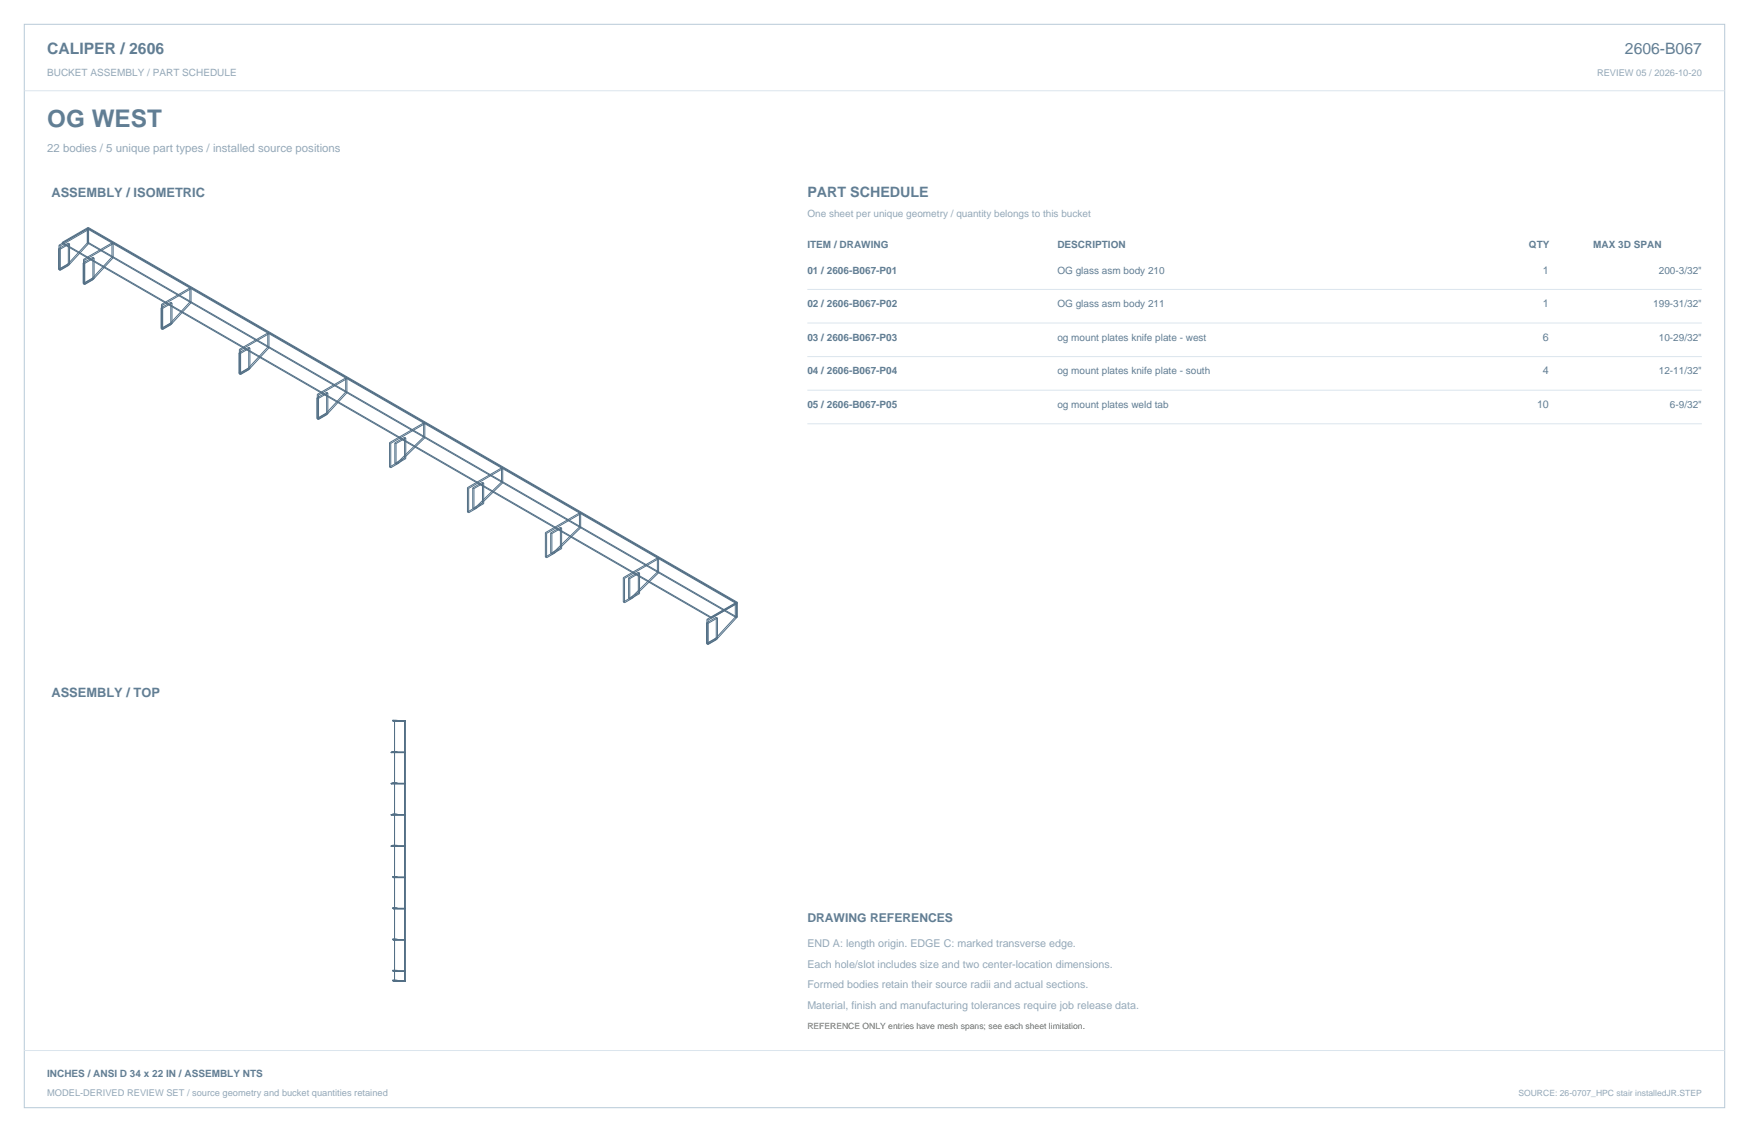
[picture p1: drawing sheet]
<svg xmlns="http://www.w3.org/2000/svg" width="864mm" height="559mm" viewBox="0 0 864 559" stroke-linecap="round" stroke-linejoin="round" font-family="sans-serif">
<defs><g id="words">
<text font-size="12" fill="#617e94" x="23" y="63">OG WEST</text>
<g font-size="7.8" fill="#617e94">
<text x="23" y="27">CALIPER / 2606</text>
<text x="802" y="27">2606-B067</text>
</g>
<text font-size="7.1" fill="#617e94" x="399" y="97">PART SCHEDULE</text>
<g font-size="6.3" fill="#617e94">
<text x="25" y="97">ASSEMBLY / ISOMETRIC</text>
<text x="25" y="344">ASSEMBLY / TOP</text>
</g>
<text font-size="6" fill="#617e94" x="399" y="455">DRAWING REFERENCES</text>
<text font-size="5.6" fill="#93a8b9" x="23" y="75">22 bodies / 5 unique part types / installed source positions</text>
<g font-size="5.3" fill="#617e94">
<text x="762" y="135">1</text>
<text x="762" y="152">1</text>
<text x="762" y="168">6</text>
<text x="762" y="185">4</text>
<text x="759" y="201">10</text>
</g>
<g font-size="5.3" fill="#93a8b9">
<text x="399" y="467">END A: length origin. EDGE C: marked transverse edge.</text>
<text x="399" y="478">Each hole/slot includes size and two center-location dimensions.</text>
<text x="399" y="488">Formed bodies retain their source radii and actual sections.</text>
<text x="399" y="498">Material, finish and manufacturing tolerances require job release data.</text>
</g>
<g font-size="4.9" fill="#93a8b9">
<text x="23" y="38">BUCKET ASSEMBLY / PART SCHEDULE</text>
<text x="399" y="107">One sheet per unique geometry / quantity belongs to this bucket</text>
</g>
<g font-size="4.9" fill="#617e94">
<text x="399" y="122">ITEM / DRAWING</text>
<text x="522" y="122">DESCRIPTION</text>
<text x="755" y="122">QTY</text>
<text x="787" y="122">MAX 3D SPAN</text>
<text x="399" y="135">01 / 2606-B067-P01</text>
<text x="522" y="135">OG glass asm body 210</text>
<text x="819" y="135">200-3/32&quot;</text>
<text x="399" y="152">02 / 2606-B067-P02</text>
<text x="522" y="152">OG glass asm body 211</text>
<text x="816" y="152">199-31/32&quot;</text>
<text x="399" y="168">03 / 2606-B067-P03</text>
<text x="522" y="168">og mount plates knife plate - west</text>
<text x="819" y="168">10-29/32&quot;</text>
<text x="399" y="185">04 / 2606-B067-P04</text>
<text x="522" y="185">og mount plates knife plate - south</text>
<text x="819" y="185">12-11/32&quot;</text>
<text x="399" y="201">05 / 2606-B067-P05</text>
<text x="522" y="201">og mount plates weld tab</text>
<text x="825" y="201">6-9/32&quot;</text>
<text x="23" y="532">INCHES / ANSI D 34 x 22 IN / ASSEMBLY NTS</text>
</g>
<g font-size="4.6" fill="#93a8b9">
<text x="789" y="38">REVIEW 05 / 2026-10-20</text>
<text x="23" y="541">MODEL-DERIVED REVIEW SET / source geometry and bucket quantities retained</text>
</g>
<text font-size="4.2" fill="#ad6b22" x="399" y="508">REFERENCE ONLY entries have mesh spans; see each sheet limitation.</text>
<text font-size="4.2" fill="#93a8b9" x="750" y="541">SOURCE: 26-0707_HPC stair installedJR.STEP</text>
</g></defs>
<path d="M12 12h840v535h-840z" fill="none" stroke="#b8cad8" stroke-width=".49"/>
<path d="M12 45h840M399 143h441M399 159h441M399 176h441M399 193h441M399 209h441M12 519h840" fill="none" stroke="#dbe5ed" stroke-width=".49"/>
<g fill="none" stroke="#536f85" stroke-width=".49">
<path d="M31 120l320 185M43 120v-7l321 185M43 120l321 185M43 120l-10 11M44 112l320 185M44 112l-13 8M44 112v8M44 120l320 185M44 120h-1M29 133h1M29 123h1M29 123v10"/>
<path d="M29 121l15-8 320 185-14 8M29 121h1M29 121v12l4-2M30 123v10l4-2M30 121l14-8v7l-10 11M30 121v12M33 131h1M34 130v1M34 120h.1M34 131l-4 2M34 130l-5 3M34 120v10"/>
<path d="M34 120l-5 3M34 120l-4 3M34 120v11M41 140h1M41 130h1M41 130v10M41 128h1M41 128l14-8v7l-10 11M41 128v12l4-2M42 130v10l4-2M42 128l14-8v7l-10 11M42 128v12"/>
<path d="M45 138h1M46 137v1M46 127h.1M46 138l-4 2M46 137l-5 3M46 127v10M46 127l-5 3M46 127l-4 3M46 127v11M80 152h.1M80 152v10M80 150v1"/>
<path d="M80 150l14-8v7l-10 11M80 150v12l4-2M80 152v11l5-3M80 151l14-8v6l-10 11M80 151v12M84 160h.1M84 159l1 1M84 149l1 1M84 159l-4 3M84 149v10M84 149l-4 3M85 150l-5 2"/>
<path d="M85 150v10M80 162v1M84 160l-4 3M118 174l1 1M118 174v10M118 172l1 1M118 172l14-8v7l-10 11M118 172v13l4-3M119 175v10l4-3M119 173l14-8v7l-10 11M119 173v12M123 171v1"/>
<path d="M123 171v11M123 171l-5 3M123 172l-4 3M123 172v10M118 184l1 1M122 182l1 1M123 182h.1M123 183l-4 2M123 182l-5 2M156 196l1 1M156 196v11M157 195h.1"/>
<path d="M157 195l14-8v7l-10 10M157 195v12l4-3M157 197v10l5-3M157 195l14-8v7l-10 11M157 195v12M161 194h1M161 194v10M161 194l-5 2M162 194l-5 3M162 194v10M156 207h1M161 204v1"/>
<path d="M161 204h1M161 205l-4 2M161 204l-5 3M192 219h1M192 219l17-10v7l-13 12M192 219v12M193 219l17-10v7l-13 13M193 219v12M195 219h1M195 219v10M196 219v10M200 216h.1"/>
<path d="M200 216v10M200 216l-5 3M200 216l-4 3M192 231h1M195 229h1M196 228l1 1M196 228l-4 3M197 229l-4 2M200 226h.1M200 226l-5 3M200 226l-4 3M238 238h1"/>
<path d="M238 238v10M238 238l-5 3M239 238l-5 3M239 238v11M231 253h.1M231 241h.1M231 241l17-10v7l-13 12M231 241v12M231 241l17-10v7l-13 13M233 251h1M233 241h1M233 241v10"/>
<path d="M234 241v10M235 250v1M235 250l-4 3M235 251l-4 2M238 248l1 1M238 248l-5 3M239 249l-5 2M286 253l1 1M286 253v7l-13 13M286 253l-17 10M287 254v7l-13 12M287 254l-17 9"/>
<path d="M269 275h1M269 263h1M269 263v12M270 263v12M272 273l1 1M272 263h1M272 263v10M273 263v11M273 273h1M273 273l-4 2M274 273l-4 2M277 270v1"/>
<path d="M277 260v1M277 270l-5 3M277 260v10M277 260l-5 3M277 261l-4 2M277 261v10M277 271l-4 3M325 275v1M325 275v7M325 275l-17 10M325 276v7M325 276l-17 10"/>
<path d="M308 297v1M308 285v1M308 285v12M308 286v12M310 285v10l1 1v-10M310 285l1 1M315 293l-7 4M315 282l1 1M315 293h1M315 282v11M315 282l-5 3M316 293l-8 5"/>
<path d="M316 283l-5 3M316 283v10M325 282v1M325 282l-13 13 13-12M363 298h1M363 298v7M363 298l-14 8M364 298v7M364 297l-13 8M364 297v8M349 318h1M349 307v1"/>
<path d="M349 307v11M349 306h1M349 306v12l4-3M349 308v10l5-3M350 306v12M353 315l1 1M354 316l-4 2M354 315h.1M354 305h.1M354 315l-5 3M354 305v10M354 305l-5 2"/>
<path d="M354 305l-5 3M363 305h1M363 305l-10 10M364 305l-10 11M364 305h.1M194 356h.1M194 356h6M194 356h2M195 356h.1M195 356v128M196 356h.1M200 356h.1"/>
<path d="M200 356v128M193 371h.1M193 372h.1M193 371v1M193 371h7M193 372h7M194 371h.1M194 371h2M195 371v1M196 371h.1M200 371h.1M200 372h.1"/>
<path d="M193 387h.1M193 387h7M194 386h.1M194 387h.1M194 386v1M194 386h2M195 387h.1M196 386h.1M196 387h.1M196 386v1M200 387h.1M193 402h.1"/>
<path d="M193 418h.1M193 402h7M193 418h7M194 402h.1M194 417h.1M194 418h.1M194 417v1M194 402h2M194 417h2M195 402h.1M195 418h.1M196 402h.1"/>
<path d="M196 417h.1M196 418h.1M196 417v1M200 402h.1M200 418h.1M194 433h.1M194 433h6M194 433h2M196 433h.1M200 433h.1M194 448h.1M194 448h6"/>
<path d="M194 448h2M194 449h.1M194 448v1M194 449h6M196 448h.1M196 448v1M200 448h.1M200 449h.1M194 464h.1M194 479h.1M194 464h6M194 479h6"/>
<path d="M194 464h2M194 479h2M194 480h.1M194 479v1M194 480h6M196 464h.1M196 479h.1M196 479v1M200 464h.1M200 479h.1M200 480h.1M194 484h.1"/>
<path d="M194 484h6M194 484h2M195 484h.1M196 484h.1M200 484h.1"/>
</g>
<use href="#words"/>
</svg>
